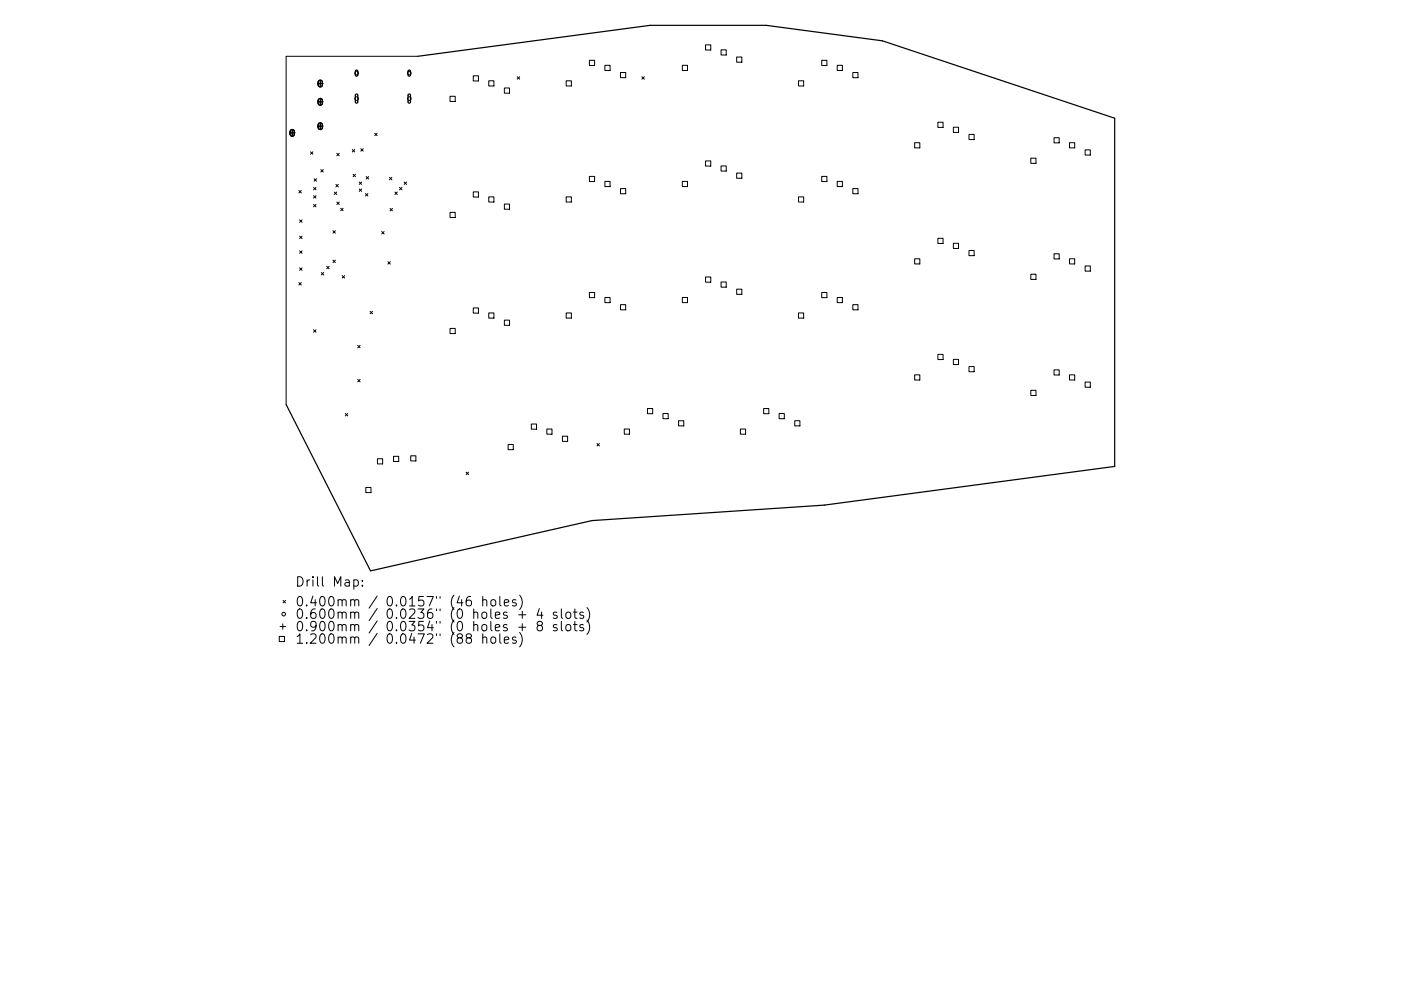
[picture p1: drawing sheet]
<svg xmlns="http://www.w3.org/2000/svg" width="297mm" height="210mm" viewBox="0 0 297 210" stroke-linecap="round" stroke-linejoin="round" font-family="sans-serif">
<defs><g id="words">
<g font-size="2.8">
<text x="62.5" y="124.5">Drill Map:</text>
<text x="62.5" y="128.7">0.400mm / 0.0157&quot; (46 holes)</text>
<text x="62.5" y="131.3">0.600mm / 0.0236&quot; (0 holes + 4 slots)</text>
<text x="62.5" y="133.9">0.900mm / 0.0354&quot; (0 holes + 8 slots)</text>
<text x="62.5" y="136.6">1.200mm / 0.0472&quot; (88 holes)</text>
</g>
</g></defs>
<path d="M67.6 17.1l.4-.1 .3 .3v.8l-.2 .3h-.4l-.2-.3zM75.4 14.9h.3l.2 .2v.8l-.3 .3-.3-.3zM86.6 14.9h.2l.2 .2v.8l-.2 .3-.3-.3zM88.6 11.9l49.2-6.5h24.7l24.6 3.3 49.2 16.4v73.9l-61.5 8.2-49.3 3.3-46.9 10.6-17.9-35.3M61.6 27.6l.4-.1 .4 .3v.8l-.3 .3h-.3l-.3-.3zM67.6 21l.4-.1 .3 .3v.8l-.2 .3h-.4l-.2-.3zM67.6 26.2l.4-.1 .3 .3v.7l-.2 .4-.4-.1-.2-.2zM75.4 20h.3l.2 .2v1.5l-.3 .2-.3-.3zM86.6 20h.3l.1 .2v1.5l-.2 .2-.3-.3z" fill="none" stroke="#000" stroke-width=".26"/>
<g fill="none" stroke="#000" stroke-width=".21">
<path d="M67.3 17.7h1.2M67.9 17.1v1.2M88.6 11.9h-27.9v73.9M100.3 16.1h1.1v1.1h-1.1zM103.6 17.1h1.1v1.1h-1.1zM106.9 18.7h1.1v1.1h-1.1zM109.7 16.3l.5 .5M110.2 16.3l-.5 .5M120 17.1h1.1v1.1h-1.1zM125 12.8h1.1v1.1h-1.1zM128.3 13.9h1v1.1h-1zM131.6 15.4h1.1v1.1h-1.1z"/>
<path d="M136.1 16.3l.5 .5M136.6 16.3l-.5 .5M144.7 13.9h1.1v1.1h-1.1zM149.6 9.5h1.1v1.1h-1.1zM152.9 10.6h1.1v1.1h-1.1zM156.2 12.1h1.1v1.1h-1.1zM169.3 17.1h1.1v1.1h-1.1zM174.2 12.8h1.1v1.1h-1.1zM177.5 13.9h1.1v1.1h-1.1zM180.8 15.4h1.1v1.1h-1.1zM61.4 28.2h1.1M62 27.6v1.2"/>
<path d="M65.8 32.2l.5 .5M66.3 32.2l-.5 .5M66.5 39.8l.5 .5M66.6 37.9l.5 .5M67 39.8l-.5 .5M67.1 37.9l-.5 .5M67.3 21.6h1.2M67.3 26.8h1.2M67.9 21v1.2M67.9 26.2v1.2M68 36l.5 .5M68.5 36l-.5 .5"/>
<path d="M71.2 39.1l.5 .5M71.4 32.5l.5 .6M71.7 39.1l-.5 .5M71.9 32.5l-.5 .6M74.7 31.7l.5 .5M74.9 37l.5 .5M75.2 31.7l-.5 .5M75.4 37l-.5 .5M76.2 38.6l.5 .5M76.5 31.6l.5 .5M76.7 38.6l-.5 .5M77 31.6l-.5 .5"/>
<path d="M77.6 37.5l.6 .5M78.2 37.5l-.6 .5M79.5 28.3l.5 .5M80 28.3l-.5 .5M82.6 37.6l.5 .5M83.1 37.6l-.5 .5M84.7 39.8l.5 .5M85.2 39.8l-.5 .5M85.7 38.6l.5 .5M86.2 38.6l-.5 .5M95.4 20.4h1.1v1.1h-1.1zM125 37.4h1.1v1.1h-1.1z"/>
<path d="M128.3 38.5h1v1.1h-1zM144.7 38.5h1.1v1.1h-1.1zM149.6 34.1h1.1v1.1h-1.1zM152.9 35.2h1.1v1.1h-1.1zM156.2 36.7h1.1v1.1h-1.1zM174.2 37.4h1.1v1.1h-1.1zM177.5 38.5h1.1v1.1h-1.1zM193.9 30.3h1.1v1.1h-1.1zM198.8 25.9h1.1v1.1h-1.1zM202.1 27h1.1v1.1h-1.1zM205.4 28.5h1.1v1.1h-1.1zM218.5 33.6h1.1v1.1h-1.1z"/>
<path d="M223.5 29.2h1.1v1.1h-1.1zM226.8 30.3h1.1v1.1h-1.1zM230.1 31.8h1.1v1.1h-1.1zM63.4 40.4l.5 .5M63.4 60l.5 .5M63.5 46.7l.5 .5M63.5 50.1l.5 .5M63.5 53.2l.5 .5M63.5 56.8l.5 .6M63.9 40.4l-.5 .5M63.9 60l-.5 .5M64 46.7l-.5 .5"/>
<path d="M64 50.1l-.5 .5M64 53.2l-.5 .5M64 56.8l-.5 .6M66.5 41.5l.5 .5M66.5 43.4l.5 .5M67 41.5l-.5 .5M67 43.4l-.5 .5M68.1 57.8l.5 .5M68.6 57.8l-.5 .5M69.3 56.5l.5 .5M69.8 56.5l-.5 .5M70.6 49l.5 .5"/>
<path d="M70.6 55.2l.5 .5M70.9 40.7l.5 .6M71.1 55.2l-.5 .5M71.1 49l-.5 .5M71.4 40.7l-.5 .6M71.4 42.9l.5 .5M71.9 42.9l-.5 .5M72.2 44.2l.5 .5M72.6 58.5l.5 .5M72.7 44.2l-.5 .5M73.1 58.5l-.5 .5M76.2 40.1l.5 .5"/>
<path d="M76.7 40.1l-.5 .5M77.5 41.1l.5 .5M78 41.1l-.5 .5M80.9 49.1l.5 .5M81.4 49.1l-.5 .5M82.2 55.5l.6 .5M82.7 44.2l.5 .5M82.8 55.5l-.6 .5M83.2 44.2l-.5 .5M83.7 40.7l.5 .6M84.2 40.7l-.5 .6M95.4 45.1h1.1v1h-1.1z"/>
<path d="M100.3 40.7h1.1v1.1h-1.1zM103.6 41.8h1.1v1.1h-1.1zM106.9 43.3h1.1v1.1h-1.1zM120 41.8h1.1v1.1h-1.1zM131.6 40h1.1v1.1h-1.1zM149.6 58.8h1.1v1.1h-1.1zM152.9 59.8h1.1v1.1h-1.1zM169.3 41.8h1.1v1.1h-1.1zM180.8 40h1.1v1.1h-1.1zM193.9 54.9h1.1v1.1h-1.1zM198.8 50.6h1.1v1.1h-1.1zM202.1 51.6h1.1v1.1h-1.1z"/>
<path d="M205.4 53.1h1.1v1.1h-1.1zM218.5 58.2h1.1v1.1h-1.1zM223.5 53.8h1.1v1.1h-1.1zM226.8 54.9h1.1v1.1h-1.1zM230.1 56.4h1.1v1.1h-1.1zM66.5 70l.5 .5M67 70l-.5 .5M75.8 73.3l.6 .5M76.4 73.3l-.6 .5M78.5 66.1l.5 .5M79 66.1l-.5 .5M95.4 69.7h1.1v1.1h-1.1z"/>
<path d="M100.3 65.3h1.1v1.1h-1.1zM103.6 66.4h1.1v1.1h-1.1zM106.9 67.9h1.1v1.1h-1.1zM120 66.4h1.1v1.1h-1.1zM125 62.1h1.1v1h-1.1zM128.3 63.1h1v1.1h-1zM131.6 64.6h1.1v1.1h-1.1zM144.7 63.1h1.1v1.1h-1.1zM156.2 61.4h1.1v1.1h-1.1zM169.3 66.4h1.1v1.1h-1.1zM174.2 62.1h1.1v1h-1.1zM177.5 63.1h1.1v1.1h-1.1z"/>
<path d="M180.8 64.6h1.1v1.1h-1.1zM193.9 79.5h1.1v1.1h-1.1zM198.8 75.2h1.1v1.1h-1.1zM202.1 76.2h1.1v1.1h-1.1zM205.4 77.8h1.1v1.1h-1.1zM223.5 78.5h1.1v1.1h-1.1zM226.8 79.5h1.1v1.1h-1.1zM73.2 87.7l.5 .5M73.7 87.7l-.5 .5M75.8 80.5l.6 .5M76.4 80.5l-.6 .5M80 97.3h1.1v1.1h-1.1z"/>
<path d="M83.4 96.8h1.1v1.1h-1.1zM87.1 96.7h1.1v1.1h-1.1zM107.7 94.3h1.1v1.1h-1.1zM112.7 90h1.1v1.1h-1.1zM115.9 91h1.1v1.1h-1.1zM119.2 92.5h1.1v1.1h-1.1zM126.6 94.1l.5 .5M127.1 94.1l-.5 .5M132.4 91h1.1v1.1h-1.1zM137.3 86.7h1.1v1.1h-1.1zM140.6 87.7h1.1v1.1h-1.1zM143.9 89.3h1.1v1.1h-1.1z"/>
<path d="M157 91h1.1v1.1h-1.1zM161.9 86.7h1.1v1.1h-1.1zM165.2 87.7h1.1v1.1h-1.1zM168.5 89.3h1.1v1.1h-1.1zM218.5 82.8h1.1v1.1h-1.1zM230.1 81.1h1.1v1.1h-1.1zM77.6 103.4h1.1v1.1h-1.1zM98.8 100.2l.5 .5M99.3 100.2l-.5 .5M59.2 135h1.1v1.1h-1.1zM59.4 132.9h1.1M60 132.4v1.1"/>
<path d="M60 127.4l.5 .5M60.5 127.4l-.5 .5M75 123.1l.6-.1 .4 .4v.6l-.2 .3h-.8M76.8 124.2v.2M76.8 123.1v.2M99.2 135.3l-.4-.3 .1-.3 .3-.2 .6 .1 .2 .3-.1 .2-.9 .3-.2 .3v.4l.4 .4 .6-.1 .2-.3-.1-.6-.3-.2M99.8 126.6a.79 .79 0 0 0-1 .8v.8l.2 .3 .6 .1 .3-.2 .1-.7-.2-.3-.6-.1-.4 .4M102.4 127.4l.2-.2 .5 .1 .1 1.3M102.4 135.3a.5 .5 0 0 1 .8 .1v1.1M102.4 126.6v2M102.4 134.5v2M104.3 127.3l.1-.1a.54 .54 0 0 1 .7 .4v.6a.54 .54 0 0 1-.5 .4 .54 .54 0 0 1-.5-.4v-.6z"/>
<path d="M104.3 135.2a.54 .54 0 0 1 .8 .3v.6a.54 .54 0 0 1-.5 .4 .54 .54 0 0 1-.5-.4v-.6zM106 126.6v1.7l.3 .3M106 134.5v1.7l.3 .3M106.9 127.9l1-.2-.1-.4-.6-.1-.3 .3 .1 1h.8M106.9 135.8l1-.2-.1-.4-.6-.1-.3 .3 .1 1h.8M109.4 127.3l-.5-.1-.3 .3 .1 .3 .7 .2v.5h-.8M109.4 135.2l-.5-.1-.3 .3 .1 .3 .7 .2v.5h-.8M110 130.4h1.5M110 133.1h1.5M110.2 126.3a2.29 2.29 0 0 1 0 3M110.2 134.2a2.29 2.29 0 0 1 0 3M110.7 129.7v1.5"/>
<path d="M110.7 132.3v1.5M114.3 132.7l-.4-.4 .1-.3 .3-.2 .5 .1 .2 .3-.1 .3-.8 .3-.2 .3 .1 .5 .3 .2 .5-.1 .2-.2-.1-.6-.3-.2M114.4 129.1l-.5 1.4h1.2M114.8 129.9v1.3M118.1 130l-.5-.1-.3 .2 .1 .3 .7 .2v.5h-.8M118.1 132.6l-.5-.1-.3 .3 .1 .3 .7 .2v.4h-.8M119 129.2v1.7l.3 .3M119 131.8v1.8l.3 .2M120.1 130.1a.54 .54 0 0 1 .5-.2 .54 .54 0 0 1 .4 .3l-.1 .8a.54 .54 0 0 1-.5 .2 .54 .54 0 0 1-.4-.4zM120.1 132.7a.54 .54 0 0 1 .5-.2 .54 .54 0 0 1 .4 .4l-.1 .7a.54 .54 0 0 1-.5 .2 .54 .54 0 0 1-.4-.3zM121.6 129.9h.8M121.6 132.5h.8"/>
<path d="M121.9 129.2v1.7l.1 .2 .4 .1M121.9 131.8v1.8l.1 .1 .4 .1M123.7 130l-.5-.1-.3 .2 .1 .3 .7 .2v.5h-.8M123.7 132.6l-.5-.1-.3 .3 .1 .3 .7 .2v.4h-.8M124.4 128.9a2.29 2.29 0 0 1 0 3.1M124.4 131.6a2.29 2.29 0 0 1 0 3"/>
<circle cx="75.6" cy="15.5" r=".39"/>
<circle cx="86.8" cy="15.5" r=".39"/>
<circle cx="75.6" cy="20.9" r=".39"/>
<circle cx="86.8" cy="20.9" r=".39"/>
<circle cx="60.1" cy="130.3" r=".39"/>
</g>
<use href="#words"/>
</svg>
